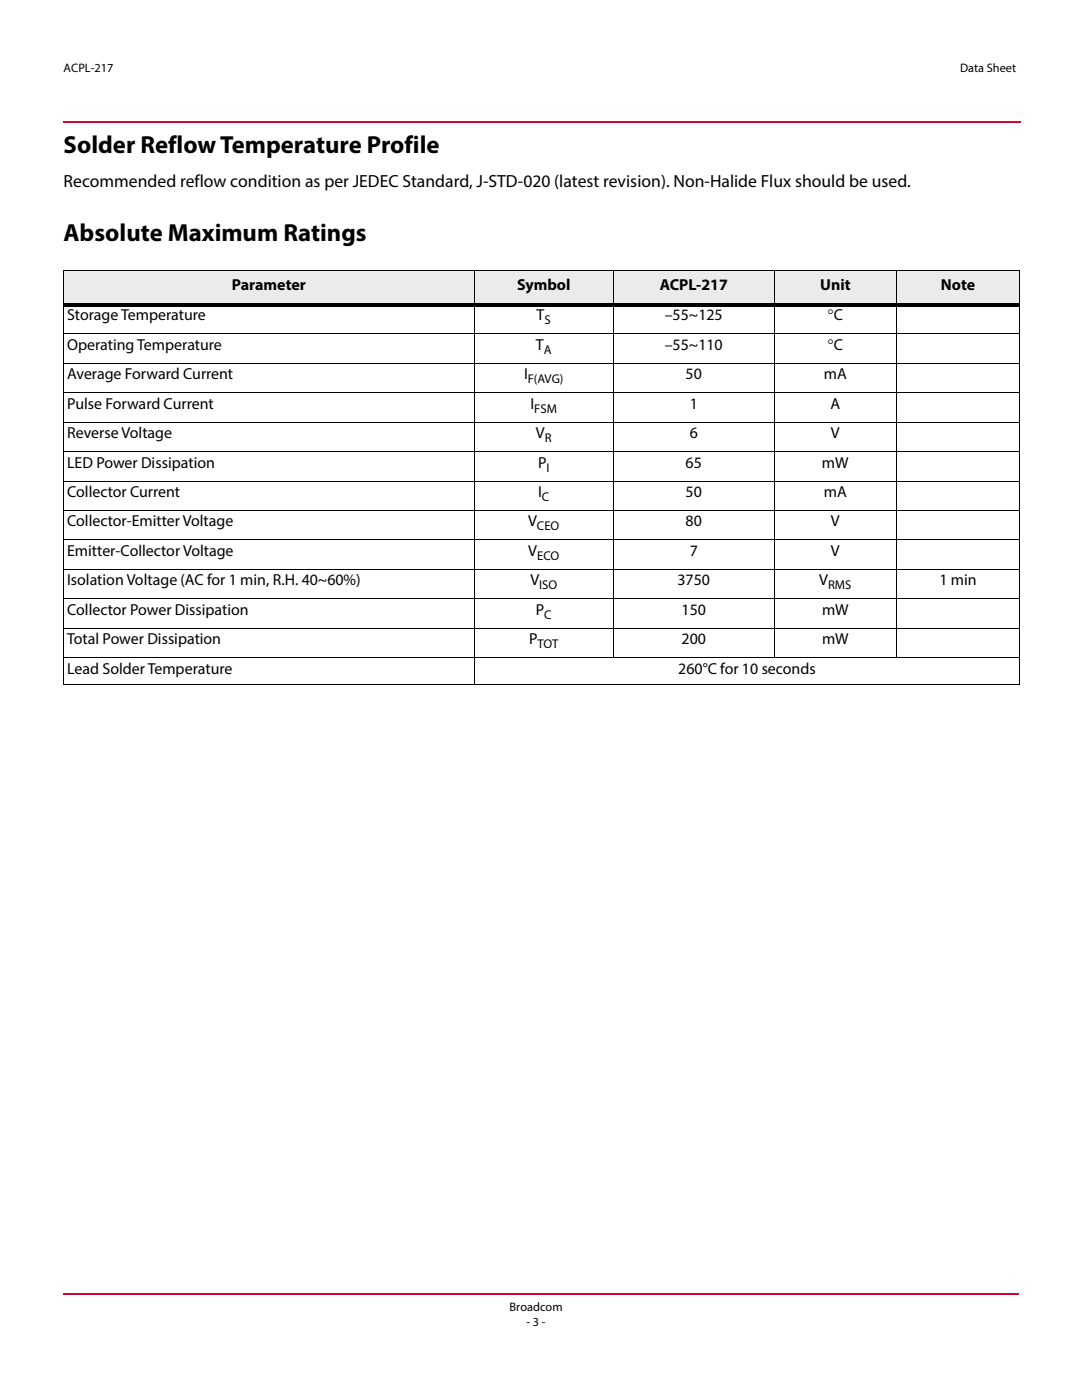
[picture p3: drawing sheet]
<svg xmlns="http://www.w3.org/2000/svg" width="216mm" height="279mm" viewBox="0 0 216 279" stroke-linecap="round" stroke-linejoin="round" font-family="sans-serif">
<defs><g id="words">
<g font-size="4.9">
<text x="12.7" y="30.5">Solder Reflow Temperature Profile</text>
<text x="12.7" y="48.2">Absolute Maximum Ratings</text>
</g>
<text font-size="3.5" x="12.7" y="37.4">Recommended reflow condition as per JEDEC Standard, J-STD-020 (latest revision). Non-Halide Flux should be used.</text>
<g font-size="3.2">
<text x="46.3" y="57.9">Parameter</text>
<text x="103.2" y="57.9">Symbol</text>
<text x="131.6" y="57.9">ACPL-217</text>
<text x="163.7" y="57.9">Unit</text>
<text x="187.7" y="57.9">Note</text>
<text x="13.4" y="63.9">Storage Temperature</text>
<text x="107.1" y="63.9">T</text>
<text x="132.6" y="63.9">–55~125</text>
<text x="165.1" y="63.9">°C</text>
<text x="13.4" y="69.8">Operating Temperature</text>
<text x="106.9" y="69.8">T</text>
<text x="132.6" y="69.8">–55~110</text>
<text x="165.1" y="69.8">°C</text>
<text x="13.4" y="75.7">Average Forward Current</text>
<text x="104.6" y="75.7">I</text>
<text x="136.8" y="75.7">50</text>
<text x="164.4" y="75.7">mA</text>
<text x="13.4" y="81.6">Pulse Forward Current</text>
<text x="105.9" y="81.6">I</text>
<text x="137.6" y="81.6">1</text>
<text x="165.7" y="81.6">A</text>
<text x="13.4" y="87.4">Reverse Voltage</text>
<text x="106.9" y="87.4">V</text>
<text x="137.6" y="87.4">6</text>
<text x="165.8" y="87.4">V</text>
<text x="13.4" y="93.3">LED Power Dissipation</text>
<text x="107.4" y="93.3">P</text>
<text x="136.8" y="93.3">65</text>
<text x="164" y="93.3">mW</text>
<text x="13.4" y="99.2">Collector Current</text>
<text x="107.4" y="99.2">I</text>
<text x="136.8" y="99.2">50</text>
<text x="164.4" y="99.2">mA</text>
<text x="13.4" y="105.1">Collector-Emitter Voltage</text>
<text x="105.4" y="105.1">V</text>
<text x="136.8" y="105.1">80</text>
<text x="165.8" y="105.1">V</text>
<text x="13.4" y="110.9">Emitter-Collector Voltage</text>
<text x="105.4" y="110.9">V</text>
<text x="137.6" y="110.9">7</text>
<text x="165.8" y="110.9">V</text>
<text x="13.4" y="116.8">Isolation Voltage (AC for 1 min, R.H. 40~60%)</text>
<text x="105.8" y="116.8">V</text>
<text x="135.2" y="116.8">3750</text>
<text x="163.5" y="116.8">V</text>
<text x="187.5" y="116.8">1 min</text>
<text x="13.4" y="122.7">Collector Power Dissipation</text>
<text x="106.9" y="122.7">P</text>
<text x="136" y="122.7">150</text>
<text x="164" y="122.7">mW</text>
<text x="13.4" y="128.5">Total Power Dissipation</text>
<text x="105.6" y="128.5">P</text>
<text x="136" y="128.5">200</text>
<text x="164" y="128.5">mW</text>
<text x="13.4" y="134.4">Lead Solder Temperature</text>
<text x="135.3" y="134.4">260°C for 10 seconds</text>
</g>
<g font-size="2.5">
<text x="12.7" y="14.4">ACPL-217</text>
<text x="191.6" y="14.4">Data Sheet</text>
<text x="108.7" y="64.7">S</text>
<text x="108.5" y="70.6">A</text>
<text x="105.3" y="76.5">F(AVG)</text>
<text x="106.6" y="82.4">FSM</text>
<text x="108.7" y="88.2">R</text>
<text x="109" y="94.1">I</text>
<text x="108.1" y="100">C</text>
<text x="107.1" y="105.9">CEO</text>
<text x="107.2" y="111.7">ECO</text>
<text x="107.6" y="117.6">ISO</text>
<text x="165.2" y="117.6">RMS</text>
<text x="108.6" y="123.5">C</text>
<text x="107.3" y="129.3">TOT</text>
<text x="101.7" y="261.7">Broadcom</text>
<text x="105.1" y="264.5">- 3 -</text>
</g>
</g></defs>
<path d="M12.5 24.2h.2v.3h-.2z" fill="#cc092f"/>
<path d="M12.7 24.4h191.1" fill="none" stroke="#cc092f" stroke-width=".36"/>
<path d="M12.5 258.1h.2v.3h-.2z" fill="#cc092f"/>
<path d="M12.7 258.2h190.7" fill="none" stroke="#cc092f" stroke-width=".36"/>
<g fill="#ebebeb">
<path d="M12.7 54.1h81.9v6.7h-81.9z"/>
<path d="M94.6 54.1h27.8v6.7h-27.8z"/>
<path d="M122.4 54.1h32.1v6.7h-32.1z"/>
<path d="M154.5 54.1h24.4v6.7h-24.4z"/>
<path d="M178.9 54.1h24.6v6.7h-24.6z"/>
</g>
<g fill="none" stroke="#000" stroke-width=".2">
<path d="M12.6 54.1h190.9M12.7 54.1v82.4M94.6 54v82.6M122.4 54v77.3M154.5 54v77.3M178.9 54v77.3M203.5 54.1v82.4M12.6 66.6h190.9M12.6 72.5h190.9M12.6 78.4h190.9M12.6 84.3h190.9M12.6 90.1h190.9"/>
<path d="M12.6 96h190.9M12.6 101.9h190.9M12.6 107.8h190.9M12.6 113.6h190.9M12.6 119.5h190.9M12.6 125.4h190.9M12.6 131.3h190.9M12.6 136.5h190.9"/>
</g>
<path d="M12.6 60.4h190.9v.7h-190.9z" fill="#000"/>
<use href="#words"/>
</svg>
